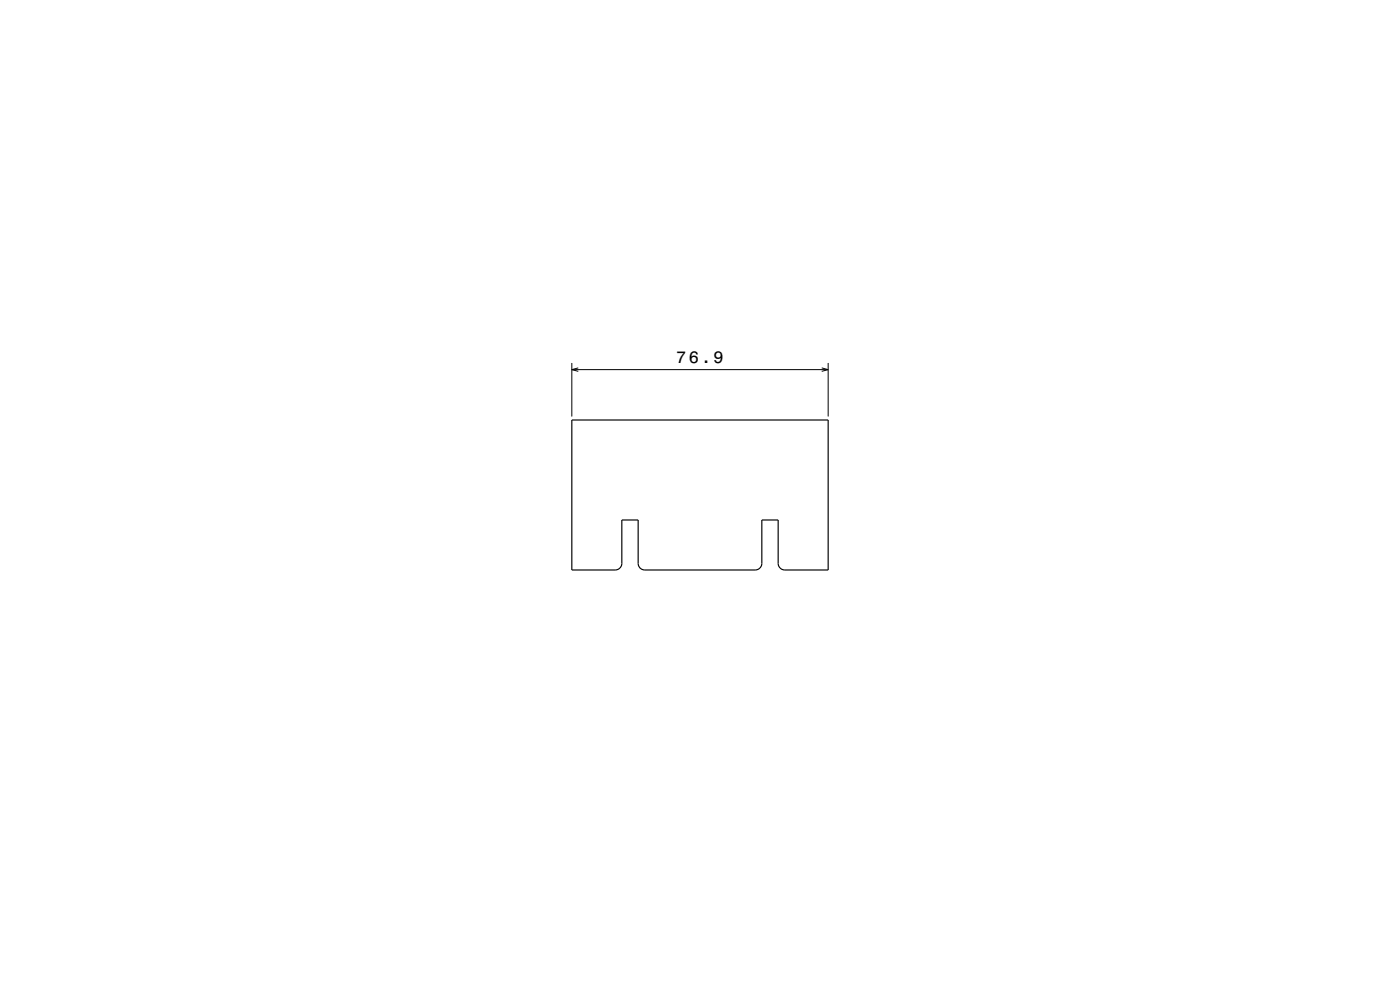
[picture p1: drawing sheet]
<svg xmlns="http://www.w3.org/2000/svg" width="420mm" height="297mm" viewBox="0 0 420 297" stroke-linecap="round" stroke-linejoin="round" font-family="sans-serif">
<defs><g id="words">
<text font-size="5" x="202.9" y="108.9">76.9</text>
</g></defs>
<path d="M171.5 108.9v16.1M171.5 110.9h77M173.5 110.4l-2 .5 2 .5M246.5 110.4l2 .5-2 .5M248.5 108.9v16.1" fill="none" stroke="#000" stroke-width=".3"/>
<path d="M171.5 126h77v45h-13.2a2 2 0 0 1-1.8-2v-13h-4.9l-.1 13.1a1.99 1.99 0 0 1-1.9 1.9h-33.3a2 2 0 0 1-1.9-2v-13h-4.9v13.1a2 2 0 0 1-2 1.9h-13z" fill="none" stroke="#000" stroke-width=".35"/>
<use href="#words"/>
</svg>
